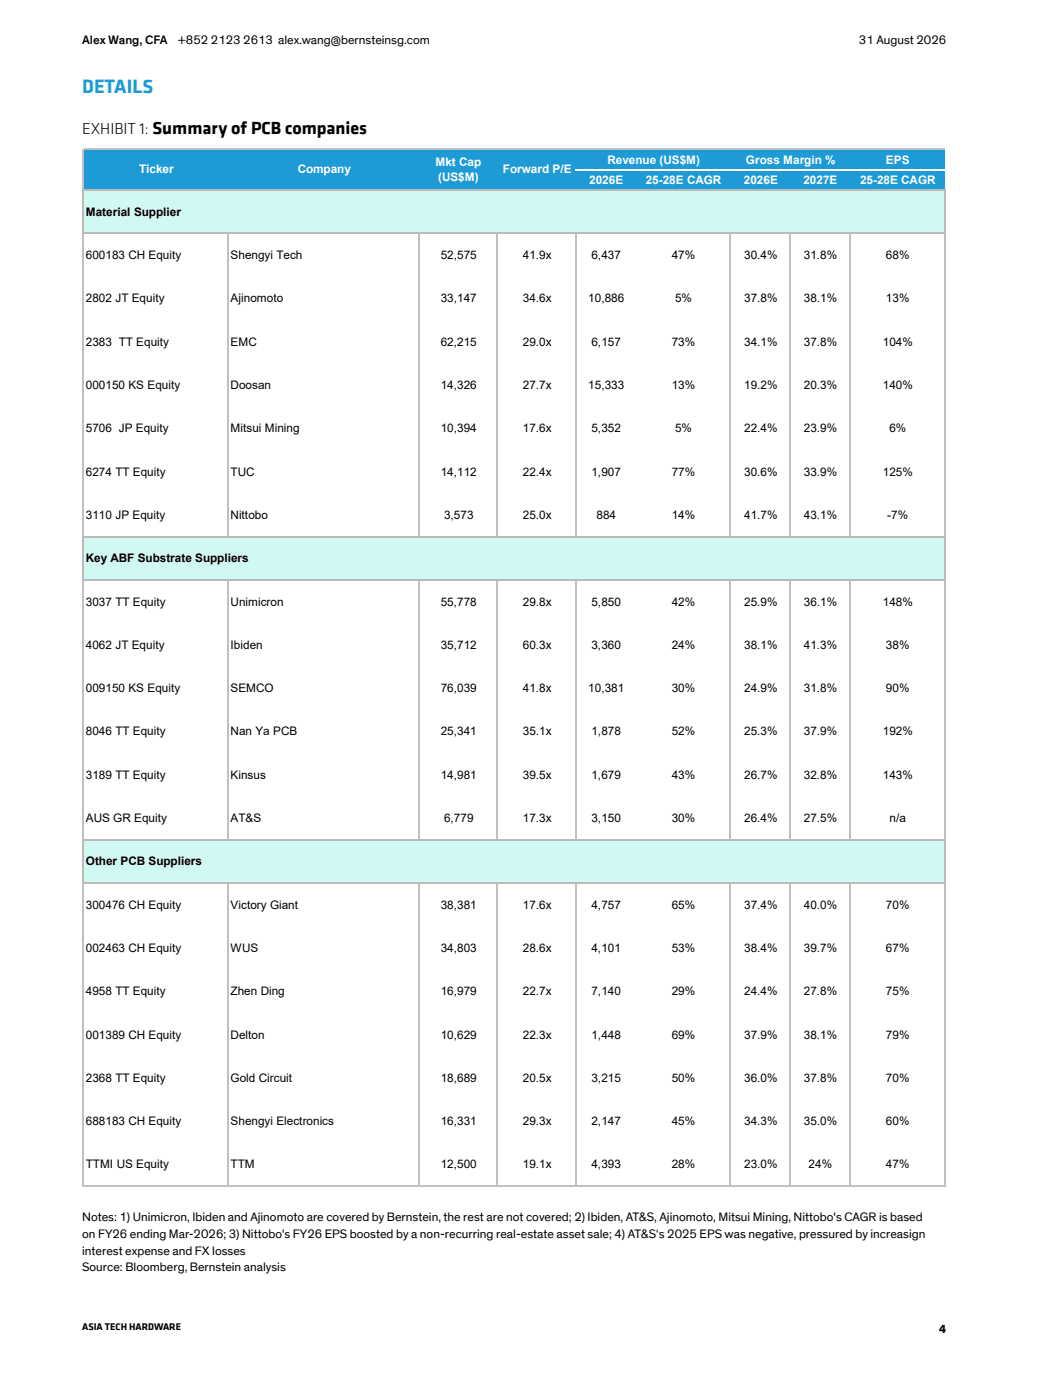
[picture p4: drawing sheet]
<svg xmlns="http://www.w3.org/2000/svg" width="208mm" height="274mm" viewBox="0 0 208 274" stroke-linecap="round" stroke-linejoin="round" font-family="sans-serif">
<defs><g id="words">
<text font-size="3.9" fill="#1e9bd7" x="16" y="18.2">DETAILS</text>
<text font-size="3.2" x="16" y="26.1">EXHIBIT 1: Summary of PCB companies</text>
<g font-size="2.5">
<text x="16" y="8.6">Alex Wang, CFA</text>
<text x="34.7" y="8.6">+852 2123 2613 alex.wang@bernsteinsg.com</text>
<text x="167.8" y="8.6">31 August 2026</text>
<text x="16" y="238.7">Notes: 1) Unimicron, Ibiden and Ajinomoto are covered by Bernstein, the rest are not covered; 2) Ibiden, AT&amp;S, Ajinomoto, Mitsui Mining, Nittobo's CAGR is based</text>
<text x="16" y="241.9">on FY26 ending Mar-2026; 3) Nittobo's FY26 EPS boosted by a non-recurring real-estate asset sale; 4) AT&amp;S‘s 2025 EPS was negative, pressured by increasign</text>
<text x="16" y="245.2">interest expense and FX losses</text>
<text x="16" y="248.5">Source: Bloomberg, Bernstein analysis</text>
<text x="183.4" y="260.4">4</text>
</g>
<g font-size="2.3" fill="#fff">
<text x="27.2" y="33.8">Ticker</text>
<text x="58.1" y="33.8">Company</text>
<text x="85.1" y="32.3">Mkt Cap</text>
<text x="85.6" y="35.4">(US$M)</text>
<text x="98.2" y="33.8">Forward P/E</text>
<text x="115.1" y="36">2026E</text>
<text x="118.7" y="32">Revenue (US$M)</text>
<text x="126.1" y="36">25-28E CAGR</text>
<text x="145.3" y="36">2026E</text>
<text x="145.7" y="32">Gross Margin %</text>
<text x="156.9" y="36">2027E</text>
<text x="168" y="36">25-28E CAGR</text>
<text x="173" y="32">EPS</text>
</g>
<g font-size="2.3">
<text x="16.8" y="42.2">Material Supplier</text>
<text x="16.8" y="50.7">600183 CH Equity</text>
<text x="45" y="50.7">Shengyi Tech</text>
<text x="86.1" y="50.7">52,575</text>
<text x="102.1" y="50.7">41.9x</text>
<text x="115.5" y="50.7">6,437</text>
<text x="131.2" y="50.7">47%</text>
<text x="145.4" y="50.7">30.4%</text>
<text x="157" y="50.7">31.8%</text>
<text x="173" y="50.7">68%</text>
<text x="16.8" y="59.1">2802 JT Equity</text>
<text x="45" y="59.1">Ajinomoto</text>
<text x="86.1" y="59.1">33,147</text>
<text x="102.1" y="59.1">34.6x</text>
<text x="114.9" y="59.1">10,886</text>
<text x="131.9" y="59.1">5%</text>
<text x="145.4" y="59.1">37.8%</text>
<text x="157" y="59.1">38.1%</text>
<text x="173" y="59.1">13%</text>
<text x="16.8" y="67.6">2383 TT Equity</text>
<text x="45" y="67.6">EMC</text>
<text x="86.1" y="67.6">62,215</text>
<text x="102.1" y="67.6">29.0x</text>
<text x="115.5" y="67.6">6,157</text>
<text x="131.2" y="67.6">73%</text>
<text x="145.4" y="67.6">34.1%</text>
<text x="157" y="67.6">37.8%</text>
<text x="172.4" y="67.6">104%</text>
<text x="16.8" y="76">000150 KS Equity</text>
<text x="45" y="76">Doosan</text>
<text x="86.1" y="76">14,326</text>
<text x="102.1" y="76">27.7x</text>
<text x="114.9" y="76">15,333</text>
<text x="131.2" y="76">13%</text>
<text x="145.4" y="76">19.2%</text>
<text x="157" y="76">20.3%</text>
<text x="172.4" y="76">140%</text>
<text x="16.8" y="84.5">5706 JP Equity</text>
<text x="45" y="84.5">Mitsui Mining</text>
<text x="86.1" y="84.5">10,394</text>
<text x="102.1" y="84.5">17.6x</text>
<text x="115.5" y="84.5">5,352</text>
<text x="131.9" y="84.5">5%</text>
<text x="145.4" y="84.5">22.4%</text>
<text x="157" y="84.5">23.9%</text>
<text x="173.7" y="84.5">6%</text>
<text x="16.8" y="93">6274 TT Equity</text>
<text x="45" y="93">TUC</text>
<text x="86.1" y="93">14,112</text>
<text x="102.1" y="93">22.4x</text>
<text x="115.5" y="93">1,907</text>
<text x="131.2" y="93">77%</text>
<text x="145.4" y="93">30.6%</text>
<text x="157" y="93">33.9%</text>
<text x="172.4" y="93">125%</text>
<text x="16.8" y="101.4">3110 JP Equity</text>
<text x="45" y="101.4">Nittobo</text>
<text x="86.7" y="101.4">3,573</text>
<text x="102.1" y="101.4">25.0x</text>
<text x="116.5" y="101.4">884</text>
<text x="131.2" y="101.4">14%</text>
<text x="145.4" y="101.4">41.7%</text>
<text x="157" y="101.4">43.1%</text>
<text x="173.3" y="101.4">-7%</text>
<text x="16.8" y="109.9">Key ABF Substrate Suppliers</text>
<text x="16.8" y="118.4">3037 TT Equity</text>
<text x="45" y="118.4">Unimicron</text>
<text x="86.1" y="118.4">55,778</text>
<text x="102.1" y="118.4">29.8x</text>
<text x="115.5" y="118.4">5,850</text>
<text x="131.2" y="118.4">42%</text>
<text x="145.4" y="118.4">25.9%</text>
<text x="157" y="118.4">36.1%</text>
<text x="172.4" y="118.4">148%</text>
<text x="16.8" y="126.8">4062 JT Equity</text>
<text x="45" y="126.8">Ibiden</text>
<text x="86.1" y="126.8">35,712</text>
<text x="102.1" y="126.8">60.3x</text>
<text x="115.5" y="126.8">3,360</text>
<text x="131.2" y="126.8">24%</text>
<text x="145.4" y="126.8">38.1%</text>
<text x="157" y="126.8">41.3%</text>
<text x="173" y="126.8">38%</text>
<text x="16.8" y="135.3">009150 KS Equity</text>
<text x="45" y="135.3">SEMCO</text>
<text x="86.1" y="135.3">76,039</text>
<text x="102.1" y="135.3">41.8x</text>
<text x="114.9" y="135.3">10,381</text>
<text x="131.2" y="135.3">30%</text>
<text x="145.4" y="135.3">24.9%</text>
<text x="157" y="135.3">31.8%</text>
<text x="173" y="135.3">90%</text>
<text x="16.8" y="143.7">8046 TT Equity</text>
<text x="45" y="143.7">Nan Ya PCB</text>
<text x="86.1" y="143.7">25,341</text>
<text x="102.1" y="143.7">35.1x</text>
<text x="115.5" y="143.7">1,878</text>
<text x="131.2" y="143.7">52%</text>
<text x="145.4" y="143.7">25.3%</text>
<text x="157" y="143.7">37.9%</text>
<text x="172.4" y="143.7">192%</text>
<text x="16.8" y="152.2">3189 TT Equity</text>
<text x="45" y="152.2">Kinsus</text>
<text x="86.1" y="152.2">14,981</text>
<text x="102.1" y="152.2">39.5x</text>
<text x="115.5" y="152.2">1,679</text>
<text x="131.2" y="152.2">43%</text>
<text x="145.4" y="152.2">26.7%</text>
<text x="157" y="152.2">32.8%</text>
<text x="172.4" y="152.2">143%</text>
<text x="16.8" y="160.7">AUS GR Equity</text>
<text x="45" y="160.7">AT&amp;S</text>
<text x="86.7" y="160.7">6,779</text>
<text x="102.1" y="160.7">17.3x</text>
<text x="115.5" y="160.7">3,150</text>
<text x="131.2" y="160.7">30%</text>
<text x="145.4" y="160.7">26.4%</text>
<text x="157" y="160.7">27.5%</text>
<text x="173.7" y="160.7">n/a</text>
<text x="16.8" y="169.1">Other PCB Suppliers</text>
<text x="16.8" y="177.6">300476 CH Equity</text>
<text x="45" y="177.6">Victory Giant</text>
<text x="86.1" y="177.6">38,381</text>
<text x="102.1" y="177.6">17.6x</text>
<text x="115.5" y="177.6">4,757</text>
<text x="131.2" y="177.6">65%</text>
<text x="145.4" y="177.6">37.4%</text>
<text x="157" y="177.6">40.0%</text>
<text x="173" y="177.6">70%</text>
<text x="16.8" y="186.1">002463 CH Equity</text>
<text x="45" y="186.1">WUS</text>
<text x="86.1" y="186.1">34,803</text>
<text x="102.1" y="186.1">28.6x</text>
<text x="115.5" y="186.1">4,101</text>
<text x="131.2" y="186.1">53%</text>
<text x="145.4" y="186.1">38.4%</text>
<text x="157" y="186.1">39.7%</text>
<text x="173" y="186.1">67%</text>
<text x="16.8" y="194.5">4958 TT Equity</text>
<text x="45" y="194.5">Zhen Ding</text>
<text x="86.1" y="194.5">16,979</text>
<text x="102.1" y="194.5">22.7x</text>
<text x="115.5" y="194.5">7,140</text>
<text x="131.2" y="194.5">29%</text>
<text x="145.4" y="194.5">24.4%</text>
<text x="157" y="194.5">27.8%</text>
<text x="173" y="194.5">75%</text>
<text x="16.8" y="203">001389 CH Equity</text>
<text x="45" y="203">Delton</text>
<text x="86.1" y="203">10,629</text>
<text x="102.1" y="203">22.3x</text>
<text x="115.5" y="203">1,448</text>
<text x="131.2" y="203">69%</text>
<text x="145.4" y="203">37.9%</text>
<text x="157" y="203">38.1%</text>
<text x="173" y="203">79%</text>
<text x="16.8" y="211.4">2368 TT Equity</text>
<text x="45" y="211.4">Gold Circuit</text>
<text x="86.1" y="211.4">18,689</text>
<text x="102.1" y="211.4">20.5x</text>
<text x="115.5" y="211.4">3,215</text>
<text x="131.2" y="211.4">50%</text>
<text x="145.4" y="211.4">36.0%</text>
<text x="157" y="211.4">37.8%</text>
<text x="173" y="211.4">70%</text>
<text x="16.8" y="219.9">688183 CH Equity</text>
<text x="45" y="219.9">Shengyi Electronics</text>
<text x="86.1" y="219.9">16,331</text>
<text x="102.1" y="219.9">29.3x</text>
<text x="115.5" y="219.9">2,147</text>
<text x="131.2" y="219.9">45%</text>
<text x="145.4" y="219.9">34.3%</text>
<text x="157" y="219.9">35.0%</text>
<text x="173" y="219.9">60%</text>
<text x="16.8" y="228.4">TTMI US Equity</text>
<text x="45" y="228.4">TTM</text>
<text x="86.1" y="228.4">12,500</text>
<text x="102.1" y="228.4">19.1x</text>
<text x="115.5" y="228.4">4,393</text>
<text x="131.2" y="228.4">28%</text>
<text x="145.4" y="228.4">23.0%</text>
<text x="157.9" y="228.4">24%</text>
<text x="173" y="228.4">47%</text>
</g>
<text font-size="1.9" x="16" y="260">ASIA TECH HARDWARE</text>
</g></defs>
<path d="M16.4 29.3h168.1v7.9h-168.1z" fill-rule="evenodd" fill="#1e9bd7"/>
<g fill="#d0f9f3">
<path d="M16.4 37.2h168.1v8.5h-168.1z" fill-rule="evenodd"/>
<path d="M16.4 104.9h168.1v8.5h-168.1z" fill-rule="evenodd"/>
<path d="M16.4 164.1h168.1v8.5h-168.1z" fill-rule="evenodd"/>
</g>
<g fill="none" stroke="#c0c0c0" stroke-width=".29">
<path d="M16.3 29.1v7.9M16.4 29.2h168.1M16.3 45.8v58.9M44.6 45.8v58.9M81.8 45.8v58.9M97.1 45.8v58.9M112.5 45.8v58.9M142.7 45.8v58.9M154.3 45.8v58.9M165.9 45.8v58.9M184.5 45.8v58.9M16.3 113.5v50.4"/>
<path d="M44.6 113.5v50.4M81.8 113.5v50.4M97.1 113.5v50.4M112.5 113.5v50.4M142.7 113.5v50.4M154.3 113.5v50.4M165.9 113.5v50.4M184.5 113.5v50.4M16.3 172.7v59.2M44.6 172.7v59.2M81.8 172.7v59.2M97.1 172.7v59.2"/>
<path d="M112.5 172.7v59.2M142.7 172.7v59.2M154.3 172.7v59.2M165.9 172.7v59.2M184.5 172.7v59.2"/>
</g>
<path d="M16.3 37v8.8M184.5 37.3v8.5M16.3 104.7v8.8M184.5 105v8.5M16.3 163.9v8.8M184.5 164.2v8.5" fill="none" stroke="#bababa" stroke-width=".29"/>
<path d="M112.5 33.1h72v.3h-72z" fill-rule="evenodd" fill="#fff"/>
<path d="M16.4 37.2h168.2M16.4 45.6h168.2M16.4 104.9h168.2M16.4 113.3h168.2M16.4 164.1h168.2M16.4 172.6h168.2" fill="none" stroke="#bababa" stroke-width=".29"/>
<path d="M16.4 231.8h168.2" fill="none" stroke="#c0c0c0" stroke-width=".29"/>
<use href="#words"/>
</svg>
